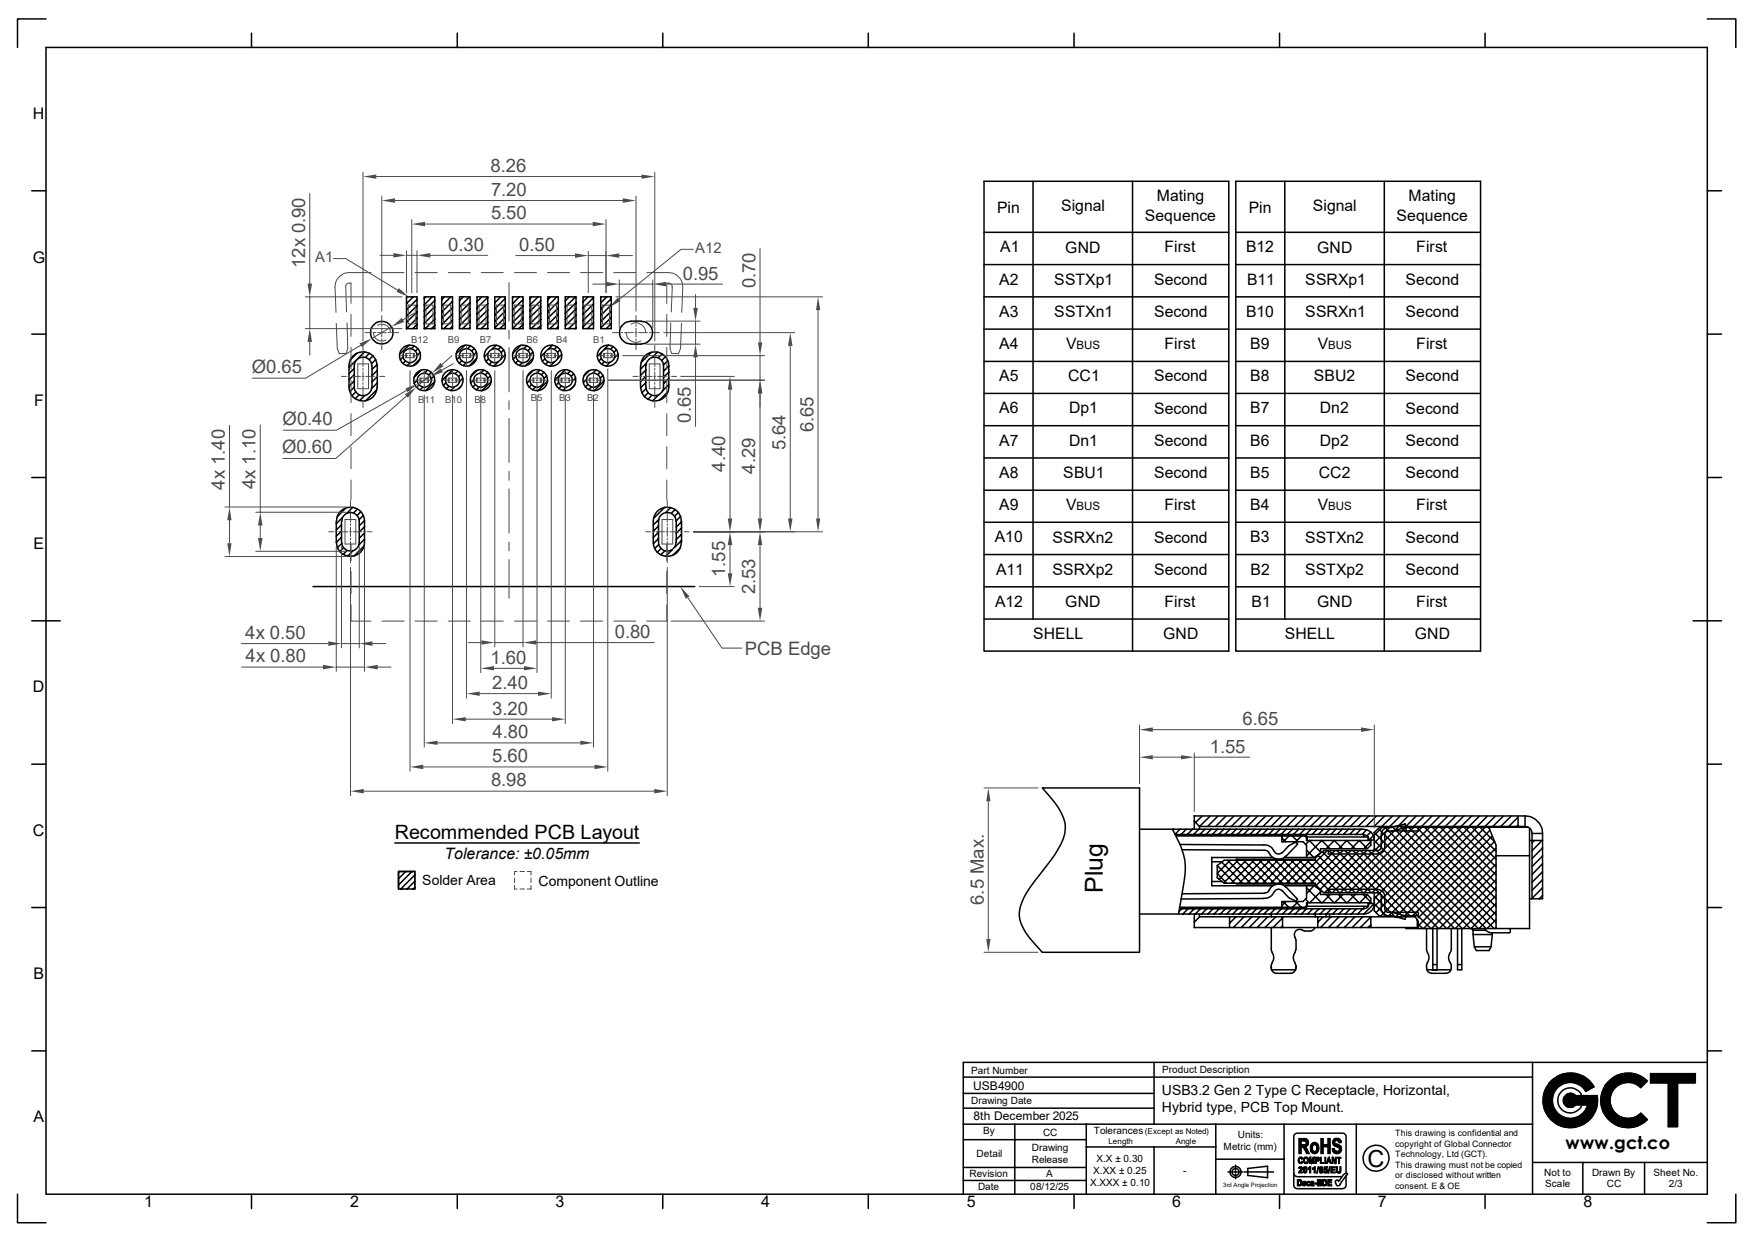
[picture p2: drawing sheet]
<svg xmlns="http://www.w3.org/2000/svg" width="297mm" height="210mm" viewBox="0 0 297 210" stroke-linecap="round" stroke-linejoin="round" font-family="sans-serif">
<defs><g id="words">
<text font-size="4.2" x="186.7" y="151.1" transform="rotate(-90 186.7 151.1)">Plug</text>
<text font-size="4" x="231.6" y="197.5">C</text>
<text font-size="3.3" x="66.8" y="141.9">Recommended PCB Layout</text>
<g font-size="3.1" fill="#4b4b4b">
<text x="83.1" y="29.1">8.26</text>
<text x="83.1" y="33.1">7.20</text>
<text x="83.1" y="37.1">5.50</text>
<text x="51.6" y="45.4" transform="rotate(-90 51.6 45.4)">12x 0.90</text>
<text x="75.9" y="42.4">0.30</text>
<text x="87.9" y="42.5">0.50</text>
<text x="115.6" y="47.3">0.95</text>
<text x="127.9" y="48.8" transform="rotate(-90 127.9 48.8)">0.70</text>
<text x="42.6" y="63.1">Ø0.65</text>
<text x="47.8" y="71.9">Ø0.40</text>
<text x="117" y="71.5" transform="rotate(-90 117 71.5)">0.65</text>
<text x="47.8" y="76.7">Ø0.60</text>
<text x="133" y="76.2" transform="rotate(-90 133 76.2)">5.64</text>
<text x="137.8" y="73.2" transform="rotate(-90 137.8 73.2)">6.65</text>
<text x="38.1" y="82.9" transform="rotate(-90 38.1 82.9)">4x 1.40</text>
<text x="43.3" y="82.8" transform="rotate(-90 43.3 82.8)">4x 1.10</text>
<text x="122.8" y="79.8" transform="rotate(-90 122.8 79.8)">4.40</text>
<text x="127.9" y="80.2" transform="rotate(-90 127.9 80.2)">4.29</text>
<text x="122.8" y="97.6" transform="rotate(-90 122.8 97.6)">1.55</text>
<text x="127.9" y="100.6" transform="rotate(-90 127.9 100.6)">2.53</text>
<text x="104.1" y="107.9">0.80</text>
<text x="41.5" y="108.1">4x 0.50</text>
<text x="41.6" y="112.1">4x 0.80</text>
<text x="83.1" y="112.3">1.60</text>
<text x="126.1" y="110.8">PCB Edge</text>
<text x="83.4" y="116.6">2.40</text>
<text x="83.4" y="120.9">3.20</text>
<text x="83.4" y="124.9">4.80</text>
<text x="210.4" y="122.7">6.65</text>
<text x="83.4" y="129">5.60</text>
<text x="204.8" y="127.4">1.55</text>
<text x="83.1" y="133.1">8.98</text>
<text x="166.6" y="153.1" transform="rotate(-90 166.6 153.1)">6.5 Max.</text>
</g>
<text font-size="3" x="265.1" y="194.5">www.gct.co</text>
<g font-size="2.7">
<text x="5.6" y="20.2">H</text>
<text x="168.8" y="36">Pin</text>
<text x="179.7" y="35.7">Signal</text>
<text x="195.9" y="34.1">Mating</text>
<text x="211.5" y="36">Pin</text>
<text x="222.3" y="35.7">Signal</text>
<text x="238.5" y="34.1">Mating</text>
<text x="193.8" y="37.3">Sequence</text>
<text x="236.5" y="37.3">Sequence</text>
<text x="5.5" y="44.4">G</text>
<text x="169.4" y="42.7">A1</text>
<text x="180.4" y="42.7">GND</text>
<text x="197.2" y="42.7">First</text>
<text x="211" y="42.7">B12</text>
<text x="223" y="42.7">GND</text>
<text x="239.8" y="42.7">First</text>
<text x="169.2" y="48.2">A2</text>
<text x="169.2" y="53.6">A3</text>
<text x="178.5" y="48.2">SSTXp1</text>
<text x="178.5" y="53.6">SSTXn1</text>
<text x="195.4" y="48.2">Second</text>
<text x="195.4" y="53.6">Second</text>
<text x="211" y="53.6">B10</text>
<text x="211.2" y="48.2">B11</text>
<text x="221" y="48.2">SSRXp1</text>
<text x="221" y="53.6">SSRXn1</text>
<text x="238" y="48.2">Second</text>
<text x="238" y="53.6">Second</text>
<text x="169.2" y="59">A4</text>
<text x="180.5" y="59">V</text>
<text x="197.2" y="59">First</text>
<text x="211.7" y="59">B9</text>
<text x="223.1" y="59">V</text>
<text x="239.8" y="59">First</text>
<text x="169.2" y="64.5">A5</text>
<text x="180.8" y="64.5">CC1</text>
<text x="195.4" y="64.5">Second</text>
<text x="211.7" y="64.5">B8</text>
<text x="222.5" y="64.5">SBU2</text>
<text x="238" y="64.5">Second</text>
<text x="5.8" y="68.7">F</text>
<text x="169.2" y="70">A6</text>
<text x="181" y="70">Dp1</text>
<text x="195.4" y="70">Second</text>
<text x="211.7" y="70">B7</text>
<text x="223.5" y="70">Dn2</text>
<text x="238" y="70">Second</text>
<text x="169.2" y="75.4">A7</text>
<text x="181" y="75.4">Dn1</text>
<text x="195.4" y="75.4">Second</text>
<text x="211.7" y="75.4">B6</text>
<text x="223.5" y="75.4">Dp2</text>
<text x="238" y="75.4">Second</text>
<text x="169.2" y="80.9">A8</text>
<text x="180" y="80.9">SBU1</text>
<text x="195.4" y="80.9">Second</text>
<text x="211.7" y="80.8">B5</text>
<text x="223.3" y="80.9">CC2</text>
<text x="238" y="80.9">Second</text>
<text x="169.2" y="86.3">A9</text>
<text x="180.5" y="86.3">V</text>
<text x="197.2" y="86.3">First</text>
<text x="211.7" y="86.3">B4</text>
<text x="223.1" y="86.3">V</text>
<text x="239.8" y="86.3">First</text>
<text x="5.7" y="92.9">E</text>
<text x="168.4" y="91.8">A10</text>
<text x="178.2" y="91.8">SSRXn2</text>
<text x="195.4" y="91.8">Second</text>
<text x="211.7" y="91.8">B3</text>
<text x="221" y="91.8">SSTXn2</text>
<text x="238" y="91.8">Second</text>
<text x="168.7" y="97.2">A11</text>
<text x="178.2" y="97.2">SSRXp2</text>
<text x="195.4" y="97.2">Second</text>
<text x="211.8" y="97.2">B2</text>
<text x="221" y="97.2">SSTXp2</text>
<text x="238" y="97.2">Second</text>
<text x="168.5" y="102.7">A12</text>
<text x="180.4" y="102.7">GND</text>
<text x="197.2" y="102.6">First</text>
<text x="211.9" y="102.7">B1</text>
<text x="223" y="102.7">GND</text>
<text x="239.8" y="102.6">First</text>
<text x="174.9" y="108.1">SHELL</text>
<text x="196.9" y="108.1">GND</text>
<text x="217.6" y="108.1">SHELL</text>
<text x="239.6" y="108.1">GND</text>
<text x="5.6" y="117.2">D</text>
<text x="5.6" y="141.4">C</text>
<text x="75.3" y="145.4">Tolerance: ±0.05mm</text>
<text x="5.7" y="165.7">B</text>
<text x="5.7" y="189.9">A</text>
<text x="24.4" y="204.3">1</text>
<text x="59.3" y="204.3">2</text>
<text x="94.1" y="204.2">3</text>
<text x="128.9" y="204.2">4</text>
<text x="163.7" y="204.2">5</text>
<text x="198.5" y="204.2">6</text>
<text x="233.3" y="204.2">7</text>
<text x="268.1" y="204.2">8</text>
</g>
<g font-size="2.5" fill="#4b4b4b">
<text x="53.4" y="44.3">A1</text>
<text x="117.7" y="42.8">A12</text>
</g>
<g font-size="2.4">
<text x="71.5" y="149.7">Solder Area</text>
<text x="91.2" y="149.8">Component Outline</text>
<text x="196.7" y="185.3">USB3.2 Gen 2 Type C Receptacle, Horizontal,</text>
<text x="196.7" y="188.2">Hybrid type, PCB Top Mount.</text>
</g>
<g font-size="2">
<text x="164.8" y="184.4">USB4900</text>
<text x="164.8" y="189.6">8th December 2025</text>
</g>
<g font-size="1.9">
<text x="182.3" y="59">BUS</text>
<text x="224.9" y="59">BUS</text>
<text x="182.3" y="86.3">BUS</text>
<text x="224.9" y="86.3">BUS</text>
</g>
<g font-size="1.7">
<text x="164.5" y="181.7">Part Number</text>
<text x="196.8" y="181.6">Product Description</text>
<text x="164.5" y="186.8">Drawing Date</text>
<text x="166.5" y="192">By</text>
<text x="185.2" y="192">Tolerances</text>
<text x="165.4" y="195.8">Detail</text>
<text x="174.7" y="194.8">Drawing</text>
<text x="174.7" y="196.8">Release</text>
<text x="176.6" y="192.2">CC</text>
<text x="185.7" y="196.7">X.X ± 0.30</text>
<text x="207.2" y="194.5">Metric (mm)</text>
<text x="209.6" y="192.6">Units:</text>
<text x="164.2" y="199.2">Revision</text>
<text x="165.6" y="201.4">Date</text>
<text x="174.5" y="201.4">08/12/25</text>
<text x="177.2" y="199.2">A</text>
<text x="184.6" y="200.7">X.XXX ± 0.10</text>
<text x="185.1" y="198.7">X.XX ± 0.25</text>
<text x="200.4" y="198.7">-</text>
<text x="261.5" y="199">Not to</text>
<text x="261.7" y="200.9">Scale</text>
<text x="269.6" y="199">Drawn By</text>
<text x="272.1" y="200.9">CC</text>
<text x="280" y="199">Sheet No.</text>
<text x="282.6" y="200.9">2/3</text>
</g>
<g font-size="1.6" fill="#4b4b4b">
<text x="69.6" y="58">B12</text>
<text x="75.8" y="58">B9</text>
<text x="81.2" y="58">B7</text>
<text x="89.2" y="58.1">B6</text>
<text x="94.1" y="58.1">B4</text>
<text x="100.4" y="58.1">B1</text>
<text x="70.8" y="68.1">B11</text>
<text x="75.4" y="68.1">B10</text>
<text x="80.3" y="68.2">B8</text>
<text x="89.9" y="67.9">B5</text>
<text x="94.7" y="67.9">B3</text>
<text x="99.4" y="67.9">B2</text>
</g>
<g font-size="1.5">
<text x="236.2" y="194">copyright of Global Connector</text>
<text x="236.3" y="192.2">This drawing is confidential and</text>
<text x="236.3" y="195.8">Technology, Ltd (GCT).</text>
<text x="236.3" y="197.6">This drawing must not be copied</text>
<text x="236.2" y="201.2">consent. E &amp; OE</text>
<text x="236.3" y="199.4">or disclosed without written</text>
</g>
<g font-size="1.4">
<text x="193.8" y="192">(Except as Noted)</text>
<text x="187.7" y="193.6">Length</text>
<text x="199.1" y="193.6">Angle</text>
</g>
<text font-size="1" x="207.1" y="200.9">3rd Angle Projection</text>
</g></defs>
<g fill="none" stroke="#000" stroke-width=".25">
<path d="M60.5 59.7l-1.2 1.2M61.8 59.5l-1.3 1.2M62.6 59.8l-.7 .6M68.8 50.2h1.8v5.4h-1.8zM68.9 50.2l-.1 .1M69.3 58.4l-1.7 1.6M70 50.2l-1.2 1.2M70.1 58.5l-.4 .5M70.6 50.7l-1.8 1.7M70.6 51.7l-1.8 1.8M70.6 52.8l-1.8 1.8M70.6 53.8l-1.8 1.8"/>
<path d="M70.6 54.9l-.7 .7M70.8 59l-.4 .4M71.2 59.6l-.6 .5M71.8 50.2h1.8v5.4h-1.8zM72.1 50.2l-.3 .3M73.2 50.2l-1.4 1.4M73.6 50.8l-1.8 1.8M73.6 51.9l-1.8 1.8M73.6 52.9l-1.8 1.8M73.6 54l-1.6 1.6M73.6 55.1l-.5 .5M74.8 50.2h1.8v5.4h-1.8z"/>
<path d="M75.3 50.2l-.5 .5M76.3 50.2l-1.5 1.6M76.6 51l-1.8 1.8M76.6 52.1l-1.8 1.8M76.6 53.1l-1.8 1.8M76.6 54.2l-1.4 1.4M76.6 55.2l-.4 .4M77.8 50.2h1.8v5.4h-1.8zM78.4 50.2l-.6 .7M78.7 58.4l-1.5 1.5M79.5 50.2l-1.7 1.7M79.6 51.2l-1.8 1.8"/>
<path d="M79.6 52.3l-1.8 1.7M79.6 53.3l-1.8 1.8M79.6 54.4l-1.3 1.2M79.6 55.4l-.2 .2M79.7 58.5l-.5 .5M80.3 59l-.4 .4M80.7 59.6l-.5 .5M80.8 50.2h1.8v5.4h-1.8zM81.6 50.2l-.8 .8M82.6 50.3l-1.8 1.8M82.6 51.4l-1.8 1.8M82.6 52.4l-1.8 1.8"/>
<path d="M82.6 53.5l-1.8 1.8M82.6 54.6l-1.1 1M82.7 59.8l-.7 .6M83.8 50.2h1.8v5.4h-1.8zM84 58.4l-.6 .6M84.8 50.2l-1 1.1M84.8 58.7l-.4 .4M85.3 59.2l-.4 .5M85.6 50.5l-1.8 1.8M85.6 51.5l-1.8 1.9M85.6 52.6l-1.8 1.8M85.6 53.7l-1.8 1.8"/>
<path d="M85.6 54.7l-.9 .9M86.8 50.2h1.8v5.4h-1.8zM86.9 50.2l-.1 .2M87.9 50.2l-1.1 1.2M88.2 58.4l-1.4 1.4M88.6 50.7l-1.8 1.8M88.6 51.8l-1.8 1.7M88.6 52.8l-1.8 1.8M88.6 53.8l-1.8 1.8M88.6 54.9l-.8 .7M89.2 58.5l-.5 .5M89.7 50.2h1.9v5.4h-1.9z"/>
<path d="M89.8 58.9l-.4 .4M90 50.2l-.3 .3M90.3 59.5l-.6 .6M91.1 50.2l-1.4 1.4M91.6 50.9l-1.9 1.7M91.6 51.9l-1.9 1.8M91.6 53l-1.9 1.8M91.6 54l-1.6 1.6M91.6 55.1l-.6 .5M92.2 59.7l-.6 .7M92.8 50.2h1.7v5.4h-1.7zM93.2 50.2l-.4 .5"/>
<path d="M93.6 58.4l-.8 .7M94.3 50.2l-1.5 1.6M94.3 58.7l-.4 .4M94.5 51l-1.7 1.9M94.5 52.1l-1.7 1.8M94.5 53.2l-1.7 1.7M94.5 54.2l-1.4 1.4M94.5 55.3l-.3 .3M94.8 59.2l-.4 .4M95.1 60l-.7 .6M95.7 50.2h1.8v5.4h-1.8zM96.4 50.2l-.7 .7"/>
<path d="M97.5 50.2l-1.8 1.8M97.5 51.2l-1.8 1.8M97.5 52.3l-1.8 1.8M97.5 53.3l-1.8 1.8M97.5 54.4l-1.2 1.2M97.5 55.4l-.1 .2M98.7 50.2h1.8v5.4h-1.8zM99.6 50.2l-.9 .9M100.5 50.4l-1.8 1.7M100.5 51.4l-1.8 1.8M100.5 52.5l-1.8 1.8M100.5 53.5l-1.8 1.8"/>
<path d="M100.5 54.6l-1 1M101.7 50.2h1.8v5.4h-1.8zM101.9 59.5l-.8 .8M102.7 50.2l-1 1.1M103 58.4l-.7 .7M103.5 50.5l-1.8 1.8M103.5 51.6l-1.8 1.8M103.5 52.6l-1.8 1.8M103.5 53.7l-1.8 1.8M103.5 54.8l-.8 .8M103.8 58.7l-.4 .4M104.4 59.2l-.4 .4"/>
<path d="M104.7 59.9l-.7 .7M110.3 59.6l-1.8 1.8M111.4 59.5l-.9 .9M112.1 59.9l-.6 .6M60 62.3l-.9 .9M60 63.4l-.9 .9M60 64.5l-.9 .8M60 65.5l-.8 .8M60.2 66.3l-.6 .7M60.3 60.9l-1.2 1.3M60.8 66.8l-.6 .7M61.7 67l-.8 .8"/>
<path d="M62.9 61.9a1.48 1.48 0 0 0-1.4-1.5 1.48 1.48 0 0 0-1.5 1.5v3.6a1.48 1.48 0 0 0 1.5 1.5 1.48 1.48 0 0 0 1.4-1.5M63 61.9v3.6M63.2 60.2l-.7 .7M63.6 60.8l-.7 .7M63.8 61.9a2.37 2.37 0 0 0-2.3-2.4 2.37 2.37 0 0 0-2.4 2.4v3.6a2.37 2.37 0 0 0 2.4 2.3 2.37 2.37 0 0 0 2.3-2.3M63.8 65.9l-1.9 1.9M63.9 61.9v3.6M63.9 62.7l-.9 .9M63.9 63.7l-.9 .9M63.9 64.8l-1 .9M63.9 61.7l-.9 .8M68.3 60.4l-.5 .5"/>
<path d="M68.7 61.1l-.5 .4M69.4 61.4l-.5 .5M70.6 64.4l-.5 .5M71 65.1l-.5 .5M71.2 60.7l-1.2 1.2M71.3 62.6l-1.2 1.3M71.6 65.5l-.5 .5M72.4 62.6l-.5 .5M73 63l-.4 .4M73.5 63.7l-.5 .4M73.6 64.6l-1.5 1.5M75.5 64.8l-.4 .5"/>
<path d="M76 65.4l-.4 .4M76.7 62.6l-1.9 1.8M76.9 65.5l-.6 .6M77.5 62.8l-.5 .4M77.8 60.4l-.5 .5M78 65.4l-.3 .4M78.1 63.3l-.5 .4M78.2 61l-.4 .5M78.4 64l-.6 .6M79 61.4l-.6 .5M80.2 64.3l-.5 .5M80.5 65.1l-.4 .4"/>
<path d="M80.7 60.6l-1.2 1.3M80.8 62.6l-1.1 1.2M81.1 65.5l-.5 .5M81.9 62.6l-.5 .5M82.6 63l-.4 .4M82.7 60.7l-.4 .5M83 63.6l-.5 .5M83.2 64.5l-1.6 1.7M83.3 61.2l-.5 .5M84.4 61.2l-.7 .8M85.6 60l-.8 .8M87.4 60.3l-.5 .5"/>
<path d="M87.7 61l-.4 .5M88.4 61.4l-.4 .4M89.7 64.3l-.5 .5M90 65.1l-.4 .4M90.3 60.6l-1.4 1.3M90.3 62.7l-1 1M90.6 65.5l-.4 .5M91.4 62.6l-.5 .5M92.1 63l-.4 .4M92.3 60.7l-.5 .5M92.6 63.6l-.5 .4M92.8 64.5l-1.7 1.7"/>
<path d="M92.8 61.2l-.4 .5M93.9 61.2l-.8 .8M94.6 64.7l-.5 .5M95 65.3l-.4 .5M95.7 62.6l-1.8 1.7M95.9 65.5l-.6 .6M96.6 62.8l-.5 .4M97.2 63.2l-.5 .5M97.3 65.1l-.8 .8M97.5 64l-.6 .5M99.3 64.2l-.5 .6M99.6 65.1l-.5 .4"/>
<path d="M99.8 62.7l-.9 .9M100.2 65.5l-.5 .4M100.9 62.6l-.5 .5M101.6 63l-.4 .4M101.8 60.6l-.4 .5M102.1 63.5l-.5 .5M102.3 61.2l-.4 .5M102.3 64.4l-1.7 1.8M103.3 61.3l-.6 .7M108.5 61.9v3.6M108.5 61.9a2.37 2.37 0 0 1 2.4-2.4 2.37 2.37 0 0 1 2.3 2.4M109.3 62.6l-.8 .9"/>
<path d="M109.3 63.7l-.8 .9M109.3 64.8l-.8 .8M109.3 61.9v3.6M109.4 61.9a1.48 1.48 0 0 1 1.5-1.5 1.48 1.48 0 0 1 1.5 1.5v3.6a1.48 1.48 0 0 1-1.5 1.5 1.48 1.48 0 0 1-1.5-1.5M109.4 61.5l-.9 1M109.4 65.8l-.7 .7M109.7 66.5l-.6 .6M110.4 66.9l-.7 .7M111.5 66.8l-1 1M112.7 60.4l-.6 .6M113.1 61l-.7 .7M113.1 66.3l-1.4 1.4"/>
<path d="M113.2 61.9v3.6a2.37 2.37 0 0 1-2.3 2.3 2.37 2.37 0 0 1-2.4-2.3M113.2 61.9l-.8 .9M113.2 63l-.8 .9M113.2 64l-.8 .9M113.2 65.1l-1 1.1M53 99.3h64.6M56.9 88.2v3.6M57 88.2a2.37 2.37 0 0 1 2.4-2.4 2.37 2.37 0 0 1 2.3 2.4v3.6a2.37 2.37 0 0 1-2.3 2.3 2.37 2.37 0 0 1-2.4-2.3M57.8 88.2v3.6M57.8 88.8l-.9 .9M57.8 89.9l-.9 .8M57.8 90.9l-.9 .9"/>
<path d="M57.9 88.2a1.48 1.48 0 0 1 1.5-1.5 1.48 1.48 0 0 1 1.4 1.5v3.6a1.48 1.48 0 0 1-1.4 1.4 1.48 1.48 0 0 1-1.5-1.4M57.9 92l-.8 .7M58 87.6l-1.1 1M58.2 92.7l-.7 .6M58.6 85.9l-1.5 1.6M58.8 93.2l-.7 .6M59.7 85.8l-.9 1M59.8 93.2l-1 .9M60.5 86.1l-.6 .7M61.1 86.6l-.6 .6M61.5 87.2l-.7 .8M61.6 92.4l-1.7 1.7"/>
<path d="M61.7 88.1l-.9 .9M61.7 89.1l-.9 .9M61.7 90.2l-.9 .9M61.7 91.3l-1 .9M111.5 89l-.9 .9M111.5 90.1l-.9 .9M111.5 91.1l-.9 .9M111.5 87.9l-.9 .9M111.5 92.1l-.6 .7M111.9 92.8l-.6 .7M112.6 85.8l-1.9 1.9M112.6 93.2l-.7 .7"/>
<path d="M113.6 85.9l-.9 .8M113.8 93l-1.1 1.1M114.3 86.2l-.6 .7M114.5 88.2a1.48 1.48 0 0 0-1.5-1.5 1.48 1.48 0 0 0-1.5 1.5v3.6a1.48 1.48 0 0 0 1.5 1.4 1.48 1.48 0 0 0 1.5-1.4M114.5 88.2v3.6M114.9 86.7l-.7 .7M115.2 92.7l-1.3 1.3M115.3 87.4l-.8 .7M115.4 88.2a2.37 2.37 0 0 0-2.4-2.4 2.37 2.37 0 0 0-2.4 2.4v3.6a2.37 2.37 0 0 0 2.4 2.3 2.37 2.37 0 0 0 2.4-2.3M115.4 88.3l-.9 .9M115.4 89.4l-.9 .8M115.4 90.4l-.9 .9"/>
<path d="M115.4 91.5l-1.1 1.1M115.4 88.2v3.6"/>
<circle cx="64.6" cy="56.3" r="1.91"/>
<circle cx="69.4" cy="60.2" r="1.78"/>
<circle cx="69.4" cy="60.2" r="1.18"/>
<circle cx="71.8" cy="64.3" r="1.78"/>
<circle cx="71.8" cy="64.3" r="1.18"/>
<circle cx="76.6" cy="64.3" r="1.78"/>
<circle cx="76.6" cy="64.3" r="1.18"/>
<circle cx="79" cy="60.2" r="1.78"/>
<circle cx="79" cy="60.2" r="1.18"/>
<circle cx="81.4" cy="64.3" r="1.78"/>
<circle cx="81.4" cy="64.3" r="1.18"/>
<circle cx="83.8" cy="60.2" r="1.78"/>
<circle cx="83.8" cy="60.2" r="1.18"/>
<circle cx="88.6" cy="60.2" r="1.78"/>
<circle cx="88.6" cy="60.2" r="1.18"/>
<circle cx="90.9" cy="64.3" r="1.78"/>
<circle cx="90.9" cy="64.3" r="1.18"/>
<circle cx="93.3" cy="60.2" r="1.78"/>
<circle cx="93.4" cy="60.2" r="1.18"/>
<circle cx="95.7" cy="64.3" r="1.78"/>
<circle cx="95.7" cy="64.3" r="1.18"/>
<circle cx="100.5" cy="64.3" r="1.78"/>
<circle cx="100.5" cy="64.3" r="1.18"/>
<circle cx="102.9" cy="60.2" r="1.78"/>
<circle cx="102.9" cy="60.2" r="1.18"/>
</g>
<g fill="none" stroke="#4b4b4b" stroke-width=".17">
<path d="M61.5 58.4v1.3M61.5 60v.3M61.8 56.3h1.2M63.3 56.3h.3M63.9 56.3h1.5M64.6 53.4v1.2M64.6 54.9v.3M64.6 55.5v1.5M64.6 57.3v.3M64.6 57.9v1.3M65.7 56.3h.3M66.3 56.3h1.2"/>
<path d="M69.4 58.7v1M79 58.7v1M83.8 58.7v1M86.2 47.8v6.5M86.2 55.9v1.4M86.2 58.8v7.5M88.6 58.7v1M93.3 58.7v1M102.9 58.7v1M103.7 56.3h1.2M105.2 56.3h.3M105.7 56.3h1.5"/>
<path d="M107.5 56.3h.3M107.7 53.4v1.2M107.7 54.9v.3M107.7 55.5v1.5M107.7 57.3v.3M107.7 57.9v1.3M108.1 56.3h1.5M109.9 56.3h.3M110.5 56.3h1.2M110.9 58.4v1.3M110.9 60v.3M44.1 71.9v14.8"/>
<path d="M57.8 63.7h.8M58.9 63.7h.3M59.6 63.7h1.4M61.3 63.7h.3M61.5 60.6v1.4M61.5 62.3v.3M61.5 62.9v1.6M61.5 64.8v.3M61.5 65.3v1.5M61.5 67.1v.3M61.5 67.7v1.2M61.9 63.7h1.5"/>
<path d="M63.7 63.7h.3M64.3 63.7h.9M67.9 60.2h1.1M69.3 60.2h.3M69.4 60v.3M69.4 60.6v1.1M69.9 60.2h1.1M70.3 64.3h1.1M71.7 64.3h.3M71.8 62.8v1.1M71.8 64.2v.3M71.8 64.8v1.1"/>
<path d="M72.3 64.3h1.1M75.1 64.3h1.1M76.5 64.3h.3M76.6 62.8v1.1M76.6 64.2v.3M76.6 64.8v1.1M77 64.3h1.1M77.5 60.2h1.1M78.9 60.2h.3M79 60v.3M79 60.6v1.1M79.5 60.2h1"/>
<path d="M79.8 64.3h1.1M81.2 64.3h.3M81.4 62.8v1.1M81.4 64.2v.3M81.4 64.8v1.1M81.8 64.3h1.1M82.3 60.2h1M83.7 60.2h.2M83.8 60v.3M83.8 60.6v1.1M84.2 60.2h1.1M86.2 67.8v1.5"/>
<path d="M86.2 70.8v7.5M86.2 79.7v1.6M87 60.2h1.1M88.4 60.2h.3M88.6 60v.3M88.6 60.6v1.1M89 60.2h1.1M89.4 64.3h1.1M90.8 64.3h.3M90.9 62.8v1.1M90.9 64.2v.3M90.9 64.8v1.1"/>
<path d="M91.4 64.3h1.1M91.8 60.2h1.1M93.2 60.2h.3M93.3 60v.3M93.3 60.6v1.1M93.8 60.2h1.1M94.2 64.3h1.1M95.6 64.3h.3M95.7 62.8v1.1M95.7 64.2v.3M95.7 64.8v1.1M96.2 64.3h1.1"/>
<path d="M99 64.3h1.1M100.4 64.3h.3M100.5 62.8v1.1M100.5 64.2v.3M100.5 64.8v1.1M101 64.3h1M101.4 60.2h1M102.7 60.2h.3M102.9 60v.3M102.9 60.6v1.1M103.3 60.2h1.1M107.2 63.7h.8"/>
<path d="M108.3 63.7h.3M108.9 63.7h1.5M110.7 63.7h.3M110.9 60.6v1.4M110.9 62.3v.3M110.9 62.9v1.6M110.9 64.8v.3M110.9 65.3v1.5M110.9 67.1v.3M110.9 67.7v1.2M111.3 63.7h1.5M113.1 63.7h.3"/>
<path d="M113.7 63.7h.9M43.3 93.3h15.3M43.3 86.7h15.3M44.1 88.9v2.1M55.7 90h.8M56.8 90h.3M57.4 90h1.5M59.2 90h.3M59.4 84.7v1.3M59.4 86.3v.3M59.4 86.9v1.4M59.4 88.6v.3"/>
<path d="M59.4 89.2v1.5M59.4 91v.3M59.4 91.6v1.5M59.4 93.4v.3M59.4 94v1.2M59.8 90h1.5M61.6 90h.3M62.2 90h.8M86.2 82.7v7.5M86.2 91.7v1.5M86.2 94.7v6.5M109.3 90h.9"/>
<path d="M110.4 90h.4M111.1 90h1.5M112.9 90h.3M113 84.7v1.3M113 86.3v.3M113 86.9v1.4M113 88.6v.3M113 89.2v1.5M113 91v.3M113 91.6v1.5M113 93.4v.3M113 94v1.2"/>
<path d="M113.5 90h1.4M115.2 90h.3M115.9 90h.8"/>
</g>
<g fill="#4b4b4b">
<path d="M43.7 91h.7l-.3 2.3z"/>
<path d="M44.1 86.7l.3 2.2h-.7z"/>
</g>
<path d="M117.4 90h6.9M118.4 99.3h5.9M123.6 92.2v4.8" fill="none" stroke="#4b4b4b" stroke-width=".17"/>
<g fill="#4b4b4b">
<path d="M123.2 97h.8l-.4 2.3z"/>
<path d="M123.6 90l.4 2.2h-.8z"/>
</g>
<path d="M106.8 54.4a1.9 1.9 0 0 0-1.9 1.9 1.9 1.9 0 0 0 1.9 1.9M106.8 54.3h1.8M106.8 58.2h1.8M108.6 54.4a1.9 1.9 0 0 1 1.9 1.9 1.9 1.9 0 0 1-1.9 1.9" fill="none" stroke="#000" stroke-width=".25"/>
<path d="M61 58.4l-9.2 5.6h-9M66.3 55.3l-3.3 2M70.1 53l-1.9 1.1" fill="none" stroke="#4b4b4b" stroke-width=".17"/>
<g fill="#4b4b4b">
<path d="M66.3 55.3l1.7-1.5 .5 .7z"/>
<path d="M60.9 58.1l2.1-.8-1.7 1.4z"/>
</g>
<path d="M109.3 54.3h9.2M109.3 58.2h9.2M117.8 49.9v2.2M117.8 54.3v3.9M117.8 60.5v11.7" fill="none" stroke="#4b4b4b" stroke-width=".17"/>
<g fill="#4b4b4b">
<path d="M117.4 52.1h.8l-.4 2.2z"/>
<path d="M117.8 58.2l.4 2.3h-.8z"/>
</g>
<path d="M100.4 48.1h2.2M104.9 47.4v8.1M104.9 48.1h5.6M110.5 47.4v8.1M112.8 48.1h9.5" fill="none" stroke="#4b4b4b" stroke-width=".17"/>
<g fill="#4b4b4b">
<path d="M102.6 47.7l2.3 .4-2.3 .4z"/>
<path d="M110.5 48.1l2.3-.4v.8z"/>
</g>
<g fill="none" stroke="#000" stroke-width=".25">
<path d="M166.6 30.7h41.5v79.5h-41.5zM166.6 39.3h41.5M174.9 30.7v74.1M191.8 30.7v79.5M209.3 30.7h41.4v79.5h-41.4zM209.3 39.3h41.4M217.6 30.7v74.1M234.4 30.7v79.5M166.6 44.8h41.5M166.6 50.2h41.5M166.6 55.7h41.5M209.3 44.8h41.4"/>
<path d="M209.3 50.2h41.4M209.3 55.7h41.4M166.6 61.2h41.5M166.6 66.6h41.5M166.6 72h41.5M166.6 77.5h41.5M209.3 61.2h41.4M209.3 66.6h41.4M209.3 72h41.4M209.3 77.5h41.4M166.6 83h41.5M166.6 88.4h41.5"/>
<path d="M166.6 93.8h41.5M166.6 99.3h41.5M209.3 83h41.4M209.3 88.4h41.4M209.3 93.8h41.4M209.3 99.3h41.4M166.6 104.8h41.5M209.3 104.8h41.4M202.2 138v2.3M202.2 139l.9 .9M202.2 138.1h56M203.1 139.9v.4"/>
<path d="M203.1 139.9h55.1M203.6 138.1l-1.2 1.1M204.9 138.1l-1.8 1.8M206.2 138.1l-1.7 1.8M207.6 138.1l-1.8 1.8M209 138.1l-1.9 1.8M210.3 138.1l-1.8 1.8M211.6 138.1l-1.8 1.8M213 138.1l-1.8 1.8M214.3 138.1l-1.8 1.8M215.6 138.1l-1.7 1.8M217 138.1l-1.8 1.8"/>
<path d="M218.4 138.1l-1.9 1.8M219.7 138.1l-1.8 1.8M221 138.1l-1.8 1.8M222.4 138.1l-1.8 1.8M223.7 138.1l-1.8 1.8M225 138.1l-1.7 1.8M226.4 138.1l-1.8 1.8M227.8 138.1l-1.9 1.8M229.1 138.1l-1.8 1.8M230.4 138.1l-1.8 1.8M231.8 138.1l-1.8 1.8M233.1 138.1l-1.8 1.8"/>
<path d="M234.1 140l-1.4 1.3M234.4 138.1l-1.7 1.8M234.5 140l17.1 17.1M235.4 140l-2.7 2.6M235.8 138.1l-1.8 1.8M235.8 140l17.2 17.1M235.9 140h-2.3l-.9 .9M236.7 140l-11.1 11.1M237.1 138.1l-1.8 1.8M237.2 140l16.1 16.1M238.5 138.1l-1.8 1.8M238.5 140l14.8 14.8"/>
<path d="M239.4 140l-11.1 11.1M239.8 138.1l-1.8 1.8M239.9 140l13.4 13.4M240.2 140v.6h-5.3l-.4 .4v2.3a1.16 1.16 0 0 1-1.2 1.2h-8.4v-.6M240.7 140l-11 11.1M241.2 138.1l-1.8 1.8M241.2 140l12.1 12.1M242.1 140l-11.1 11.1M242.5 138.1l-1.8 1.8M242.5 140l10.8 10.7M243.5 140l-11.2 11.1M243.8 138.1l-1.7 1.8"/>
<path d="M243.9 140l9.4 9.4M244.8 140l-12.1 12M245.2 138.1l-1.8 1.8M245.2 140l8.1 8.1M246.1 140l-13.4 13.4M246.5 138.1l-1.8 1.8M246.6 140l6.7 6.7M247.5 140l-14.5 14.4M247.9 138.1l-1.8 1.8M247.9 140l5.4 5.4M248.8 140l-15 15.1M249.2 138.1l-1.8 1.8"/>
<path d="M249.3 140l4 4M250.1 140l-15 15.1M250.5 138.1l-1.7 1.8M250.6 140l2.5 2.5M251.5 140l-15.1 15.1M251.9 138.1l-1.8 1.8M251.9 140l.3 .2M252.1 140l1.2 3v14.1M253.2 138.1l-1.7 1.8M254.6 138.1l-1.8 1.8M255.9 138.1l-1.8 1.8M257 138.3l-1.5 1.6"/>
<path d="M257 139.6l-.2 .3M257 138.1v1.8M257 139.9v.1M258.2 138.1a3 3 0 0 1 3 2.9M258.2 139.9a1.16 1.16 0 0 1 1.2 1.1M258.2 138.1v1.8M258.7 140h-20.6l-11.2 11.1M202.2 154.7v2.3h37.8v-1.4M203.1 154.7v.4M203.1 155.1l-.9 1M203.1 155.1h36.5M205.2 149.2h1.7"/>
<path d="M205.2 145.8h1.7M206.1 146.5v2l1.2 1h15.4v.5l1.5 1.1h9.1M206.1 147.8l1.6 1.7M206.1 146.5l3 3M206.9 145.9l3.5 3.6M207.9 145.6l3.9 3.9M208.2 155.1v1.9M208.3 145.6l-2.2 2.2M209.2 145.6l3.9 3.9M209.3 149.5l.1 .1h13.3M209.3 155.1l-1.1 1.1M209.7 145.6l-3.3 3.2"/>
<path d="M210.6 145.6l3.9 3.9M210.7 155.1l-1.9 1.9M211 145.6l-3.8 3.8M211.9 145.6l3.9 3.9M212 155.1l-1.8 1.9M212.2 149.5l.2 .1M212.3 145.6l-3.8 3.9M212.4 145.4l-.2 .2M213.2 145.6l3.9 3.9M213.3 155.1l-1.8 1.9M213.7 145.6l-3.9 3.9M214.6 145.6l3.9 3.9"/>
<path d="M214.7 155.1l-1.8 1.9M215.1 145.6l-3.9 3.9M215.3 157v3.8l.1 .3M215.3 154.7v.4M215.9 145.6l3.9 3.9M216 155.1l-1.8 1.9M216.4 145.6l-3.9 3.9M217.2 155.3l-1.6 1.7M217.2 156.7l-.3 .3M217.2 155.1v1.9M217.3 145.6l3.8 3.9M217.7 145.6l-3.9 3.9"/>
<path d="M218.6 145.6l3.9 3.9M219.1 145.6l-3.9 3.9M219.3 158.6l.1 .5M219.5 159.1v1.5M220 145.6l5.5 5.5M220.4 145.6l-3.9 3.9M220.6 157.4a.92 .92 0 0 0-1.2 .1 .92 .92 0 0 0-.1 1.1M221.3 145.6l5.5 5.5M221.7 145.6l-3.9 3.9M222.6 145.6l5.6 5.5M222.7 157l-.4 .4a1.48 1.48 0 0 1-1.3 .1l-.5-.1M222.7 145.4h-13.3l-.1 .2"/>
<path d="M222.7 154.7v.4M222.7 149.7l1.2 1.2M223.1 155.1v1.9M223.1 144.7l6.4 6.4M223.9 144.1l6.9 7M224.1 155.1l-1 1M224.5 154.7v.4M224.7 143.9l-5.5 5.6M225 143.9l7.2 7.2M225.1 154.7v.4M225.4 155.1l-1.8 1.9M226.1 143.9l-5.5 5.6"/>
<path d="M226.4 143.9l11.1 11.2M226.7 155.1l-1.7 1.9M227.4 143.9l-5.5 5.6M227.7 143.9l11.1 11.2M228.1 155.1l-1.8 1.9M228.8 143.9l-6.1 6.1M229.1 143.9l13.2 13.2M229.4 155.1l-1.8 1.9M230.1 143.9l-6.6 6.7M230.4 143.9l13.2 13.2M230.8 155.1l-1.8 1.9M231.4 143.9l-7.1 7.2"/>
<path d="M231.7 143.9l13.2 13.2M232.1 155.2l-1.8 1.8M232.1 156.5l-.5 .5M232.1 155.1v1.9M232.7 151.1v3l.9 1h2.3M232.7 140.9v3M232.7 152.9l2.1 2.2M232.7 151.6l3.4 3.5M232.7 143.5l13.6 13.6M232.7 142.2l14.9 14.9M232.7 140.9l16.3 16.2M233.3 150.5a1.16 1.16 0 0 1 1.2 1.2v2.3l.4 .4h5.3v.6h-2.1v-.6"/>
<path d="M233.3 151.1l.4 .2 .2 .2v2.3a1.29 1.29 0 0 0 1.7 1.2l2.3 .6 .2-.6-2.4-.6M233.3 150.5h-8.4v.6M233.4 140.2l16.9 16.9M238.1 140l-.2-.6-2.3 .6a1.35 1.35 0 0 0-1.7 1.2v2.3l-.4 .4h-9.3l-1.5 1.1v.6h-15.4l-1.2 .9M238.1 155.1h1.5M238.1 140v.6M238.1 140l-2.4 .6M238.1 140h2.1M239.3 157v.1M239.5 155l.7 .9v1.2M240.2 156.4l.7 .7M241.6 157.1v3.7l.1 .3"/>
<path d="M242.6 157.1v7M243.3 157.1v7M245.7 157.1v3.7l-.1 .3M246.8 157.1v7h.7v-7M249.1 157.1l.3 .3M249.4 158.1l.2 2.1 .4 .7h2.1l.4-.7 .2-2.1M249.4 157.4h2.2M249.4 157.4v.7M249.4 158.1h3.3M251.4 157.1l.3 .4 .4 .3h.5h3l.1-.1v-.4l-.1-.2M252.3 140.5l-14.5 14.6M252.7 157.8v.3"/>
<path d="M252.7 141.5l-13.6 13.6M253.1 142.4l-12.9 12.9M253.3 144.8h5.7M253.3 143.5l-13.1 13.2M253.3 144.8l-12.3 12.3M253.3 146.2l-10.9 10.9M253.3 147.5l-9.6 9.6M253.3 148.9l-8.2 8.2M253.3 150.2l-6.9 6.9M253.3 151.5l-5.5 5.6M253.3 152.9l-4.2 4.2M253.3 154.2l-2.9 2.9"/>
<path d="M253.3 155.6l-1.5 1.5M253.3 156.9l-.2 .2M259 140.2v16.9h-20.9v-.1M259 152.1h.3M259 142.2h2.2M259.4 141v11.1h1.8v-11.1M259.4 141h1.8M259.8 142.2l-.4 .4M261.1 142.2l-1.7 1.8M261.2 143.5l-1.8 1.8M261.2 144.8l-1.8 1.8M261.2 146.2l-1.8 1.8"/>
<path d="M261.2 147.5l-1.8 1.8M261.2 148.9l-1.8 1.7M261.2 150.2l-1.8 1.8M261.2 151.5l-.6 .6M215.3 164.1l.3 .4 .4 .2h2.7l.3-.2 .4-.4M215.3 164.1h4.1M215.4 161.2a1.36 1.36 0 0 1 0 1.7M215.4 162.9l-.1 .4v.8M219.2 162.9l.2 .5M219.3 161.2a1.36 1.36 0 0 0 0 1.7M219.4 160.6l-.2 .5M219.4 163.8v.3"/>
<path d="M219.5 163.4v.4M241.6 164.1h4.1M241.7 161.2a1.36 1.36 0 0 1 0 1.7M241.7 162.9a1.16 1.16 0 0 0 .7 1.8h2.5a1.13 1.13 0 0 0 .7-1.8M242.6 163.2h.7M245.6 161.2a1.36 1.36 0 0 0 0 1.7M246.8 163.2h.7M249.6 160.2h2.9"/>
</g>
<path d="M104.6 50.4l.5 .5-2 1.2z" fill="#4b4b4b"/>
<path d="M117.4 42.2h-2.1l-10.4 8.5" fill="none" stroke="#4b4b4b" stroke-width=".17"/>
<path d="M67.5 48.8l1.7 1.4-2.1-.8z" fill="#4b4b4b"/>
<path d="M69.7 37.2v12.3M72 37.9h28.4M102.6 37.2v12.3M56.5 43.8h2l8.8 5.3" fill="none" stroke="#4b4b4b" stroke-width=".17"/>
<g fill="#4b4b4b">
<path d="M100.4 37.5l2.2 .4-2.2 .4z"/>
<path d="M69.7 37.9l2.3-.4v.8z"/>
</g>
<path d="M87.3 43.2h10.1M99.6 42.5v7M99.6 43.2h3M102.6 42.5v7M104.9 43.2h2.2" fill="none" stroke="#4b4b4b" stroke-width=".17"/>
<g fill="#4b4b4b">
<path d="M102.6 43.2l2.3-.3v.7z"/>
<path d="M97.4 42.9l2.2 .3-2.2 .4z"/>
</g>
<path d="M64.3 43.2h2.3M68.8 42.4v7.1M68.8 43.2h1.8M70.6 42.4v7.1M72.9 43.2h9.7" fill="none" stroke="#4b4b4b" stroke-width=".17"/>
<g fill="#4b4b4b">
<path d="M66.6 42.8l2.2 .4-2.2 .4z"/>
<path d="M70.6 43.2l2.3-.4v.8z"/>
</g>
<path d="M64.6 33.2v19.4M66.9 33.9h38.6M107.7 33.2v19.4" fill="none" stroke="#4b4b4b" stroke-width=".17"/>
<g fill="#4b4b4b">
<path d="M64.6 33.9l2.3-.3v.7z"/>
<path d="M105.5 33.6l2.2 .3-2.2 .4z"/>
</g>
<path d="M57.8 92.5v17.1M60.8 92.5v17.1M40.9 108.9h14.7M57.8 108.9h3M63.1 108.9h2.2" fill="none" stroke="#4b4b4b" stroke-width=".17"/>
<g fill="#4b4b4b">
<path d="M60.8 108.9l2.3-.4v.8z"/>
<path d="M55.6 108.5l2.2 .4-2.2 .4z"/>
</g>
<path d="M56.9 92.5v21.1M61.7 92.5v21.1M40.9 112.9h13.8M56.9 112.9h4.8M64 112.9h2.2" fill="none" stroke="#4b4b4b" stroke-width=".17"/>
<g fill="#4b4b4b">
<path d="M61.7 112.9l2.3-.4v.8z"/>
<path d="M54.7 112.5l2.2 .4-2.2 .4z"/>
</g>
<path d="M38.9 72v13.8M38.1 94.2h20.5M38.1 85.8h20.5M38.9 88v3.9" fill="none" stroke="#4b4b4b" stroke-width=".17"/>
<g fill="#4b4b4b">
<path d="M38.5 91.9h.7l-.3 2.3z"/>
<path d="M38.9 85.8l.3 2.2h-.7z"/>
</g>
<path d="M115.3 63.7h9M123.6 65.9v21.8M117.4 90h6.9" fill="none" stroke="#4b4b4b" stroke-width=".17"/>
<g fill="#4b4b4b">
<path d="M123.2 87.7h.8l-.4 2.3z"/>
<path d="M123.6 63.7l.4 2.2h-.8z"/>
</g>
<path d="M68.8 66.1l-11.8 6.7h-9M72.9 63.7l-2.1 1.2M76.8 61.5l-2 1.1" fill="none" stroke="#4b4b4b" stroke-width=".17"/>
<g fill="#4b4b4b">
<path d="M72.9 63.7l1.7-1.4 .4 .7z"/>
<path d="M68.7 65.7l2.1-.8-1.8 1.5z"/>
</g>
<path d="M68.8 67l-11.9 10.6h-9M73.2 63.1l-2.7 2.4M76.5 60.2l-1.7 1.5" fill="none" stroke="#4b4b4b" stroke-width=".17"/>
<g fill="#4b4b4b">
<path d="M74.6 61.4l.5 .6-1.9 1.1z"/>
<path d="M68.5 66.7l2-1.2-1.5 1.8z"/>
</g>
<path d="M103 64.3h26.5M128.7 66.6v21.1M117.4 90h12.1" fill="none" stroke="#4b4b4b" stroke-width=".17"/>
<g fill="#4b4b4b">
<path d="M128.3 87.7h.8l-.4 2.3z"/>
<path d="M128.7 64.3l.4 2.3h-.8z"/>
</g>
<path d="M128.7 42.1v15.8M103 64.3h26.5M105.5 60.2h24M128.7 60.2v4.1M128.7 66.6v2.2" fill="none" stroke="#4b4b4b" stroke-width=".17"/>
<g fill="#4b4b4b">
<path d="M128.7 64.3l.4 2.3h-.7z"/>
<path d="M128.4 57.9h.7l-.4 2.3z"/>
</g>
<path d="M112.4 56.3h22.2M133.8 58.5v29.2M117.4 90h17.2" fill="none" stroke="#4b4b4b" stroke-width=".17"/>
<g fill="#4b4b4b">
<path d="M133.8 56.3l.4 2.2h-.8z"/>
<path d="M133.4 87.7h.8l-.4 2.3z"/>
</g>
<path d="M104.3 50.2h35M138.5 52.5v35.2M117.4 90h21.9" fill="none" stroke="#4b4b4b" stroke-width=".17"/>
<g fill="#4b4b4b">
<path d="M138.2 87.7h.7l-.4 2.3z"/>
<path d="M138.5 50.2l.4 2.3h-.7z"/>
</g>
<path d="M52.5 32.8v15.2M51.7 55.6h16.4M51.7 50.2h16.4M52.5 50.2v5.4M52.5 57.9v2.2" fill="none" stroke="#4b4b4b" stroke-width=".17"/>
<g fill="#4b4b4b">
<path d="M52.5 55.6l.3 2.3h-.7z"/>
<path d="M52.1 48h.7l-.3 2.2z"/>
</g>
<path d="M61.5 29.2v28.5M63.7 29.9h44.9M110.9 29.2v28.5" fill="none" stroke="#4b4b4b" stroke-width=".17"/>
<g fill="#4b4b4b">
<path d="M61.5 29.9l2.2-.4v.8z"/>
<path d="M108.6 29.5l2.3 .4-2.3 .4z"/>
</g>
<path d="M83.8 62.7v46.8M88.6 62.7v46.8M79.3 108.7h2.2M83.8 108.7h4.8M90.8 108.7h20" fill="none" stroke="#4b4b4b" stroke-width=".17"/>
<g fill="#4b4b4b">
<path d="M81.5 108.4l2.3 .3-2.3 .4z"/>
<path d="M88.6 108.7l2.2-.3v.7z"/>
</g>
<path d="M81.4 66.9v46.9M90.9 66.9v46.9M83.7 113.1h5" fill="none" stroke="#4b4b4b" stroke-width=".17"/>
<g fill="#4b4b4b">
<path d="M81.4 113.1l2.3-.4v.7z"/>
<path d="M88.7 112.7l2.2 .4-2.2 .3z"/>
</g>
<path d="M79 62.7v55.4M93.3 62.7v55.4M81.2 117.4h9.9" fill="none" stroke="#4b4b4b" stroke-width=".17"/>
<g fill="#4b4b4b">
<path d="M79 117.4l2.2-.4v.8z"/>
<path d="M91.1 117l2.2 .4-2.2 .4z"/>
</g>
<path d="M76.6 66.9v55.6M95.7 66.9v55.6M78.9 121.7h14.6" fill="none" stroke="#4b4b4b" stroke-width=".17"/>
<g fill="#4b4b4b">
<path d="M76.6 121.7l2.3-.3v.7z"/>
<path d="M93.5 121.4l2.2 .3-2.2 .4z"/>
</g>
<path d="M71.8 66.9v59.5M100.5 66.9v59.5M74.1 125.7h24.2" fill="none" stroke="#4b4b4b" stroke-width=".17"/>
<g fill="#4b4b4b">
<path d="M71.8 125.7l2.3-.4v.8z"/>
<path d="M98.3 125.3l2.2 .4-2.2 .4z"/>
</g>
<path d="M69.4 62.7v67.8M102.9 62.4v68.1M71.7 129.8h29" fill="none" stroke="#4b4b4b" stroke-width=".17"/>
<g fill="#4b4b4b">
<path d="M69.4 129.8l2.3-.4v.8z"/>
<path d="M100.7 129.4l2.2 .4-2.2 .4z"/>
</g>
<path d="M59.4 96v38.6M113 96v38.6M61.6 133.9h49.2" fill="none" stroke="#4b4b4b" stroke-width=".17"/>
<g fill="#4b4b4b">
<path d="M59.4 133.9l2.2-.4v.8z"/>
<path d="M110.8 133.5l2.2 .4-2.2 .4z"/>
<path d="M115.2 99.3l1.6 1.6-.7 .4z"/>
</g>
<g fill="none" stroke="#4b4b4b" stroke-width=".17">
<path d="M58.8 54.6l.1 4.3-.3 .9h-1.2l-.3-.8-.2-4.3M59.4 51.3v-3.4a.65 .65 0 0 0-.9 .6l.2 4.3M59.4 53.2v3.7M59.4 58.8v3.7M62.8 46.1h-3.7a2.44 2.44 0 0 0-2.4 2.5l.2 4.3M63.2 56.3a1.4 1.4 0 0 0 2.2 1.2M63.9 55.1a1.42 1.42 0 0 1 2.2 1.2M64.7 46.1h3.7M68.7 59.8h1.4v.7h-1.4zM68.8 59.8v.7M69.1 51.6h1.2v3.2h-1.2zM70 59.8v.7"/>
<path d="M70.3 46.1h3.7M72.1 51.6h1.2v3.2h-1.2zM75.1 51.6h1.2v3.2h-1.2zM75.9 46.1h3.7M78.1 51.6h1.2v3.2h-1.2zM78.3 59.8h1.4v.7h-1.4zM78.4 59.8v.7M79.6 59.8v.7M81.1 51.6h1.2v3.2h-1.2zM81.5 46.1h3.7M83.1 59.8h1.4v.7h-1.4zM83.2 59.8v.7"/>
<path d="M84.1 51.6h1.2v3.2h-1.2zM84.4 59.8v.7M87.1 51.6h1.2v3.2h-1.2zM87.1 46.1h3.7M87.8 59.8h1.5v.7h-1.5zM88 59.8v.7M89.2 59.8v.7M90 51.6h1.3v3.2h-1.3zM92.6 59.8h1.5v.7h-1.5zM92.7 46.1h3.7M92.8 59.8v.7M93 51.6h1.2v3.2h-1.2z"/>
<path d="M93.9 59.8v.7M96 51.6h1.2v3.2h-1.2zM98.3 46.1h3.8M99 51.6h1.2v3.2h-1.2zM102 51.6h1.2v3.2h-1.2zM102.2 59.8h1.4v.7h-1.4zM102.3 59.8v.7M103.5 59.8v.7M103.9 46.1h3.8M106 56.3a1.63 1.63 0 0 0 2.5 1.4M106.8 54.8a1.69 1.69 0 0 1 2.5 1.5M109.5 46.1h3.7a2.44 2.44 0 0 1 2.4 2.5l-.2 4.3"/>
<path d="M112.9 51.3v-3.4a.71 .71 0 0 1 .9 .6l-.1 4.3M112.9 53.2v3.7M112.9 58.8v3.7M113.6 54.6l-.1 4.3 .2 .9h1.2l.3-.8 .2-4.3M59.4 64.4v3.7M59.4 70v3.7M59.4 75.6v3.7M60.6 61.6h1.8v4.2h-1.8zM71.1 64h1.5v.7h-1.5zM71.2 64v.7M72.4 64v.7M75.9 64h1.4v.7h-1.4z"/>
<path d="M76 64v.7M77.2 64v.7M80.7 64h1.4v.7h-1.4zM80.8 64v.7M82 64v.7M90.3 64h1.4v.7h-1.4zM90.3 64v.7M91.6 64v.7M95 64h1.4v.7h-1.4zM95.1 64v.7M96.4 64v.7M99.8 64h1.4v.7h-1.4z"/>
<path d="M99.9 64v.7M101.1 64v.7M109.9 61.6h1.9v4.2h-1.9zM112.9 64.4v3.7M112.9 70v3.7M112.9 75.6v3.7M58.4 87.9h1.8v4.2h-1.8zM59.4 81.2v3.4M59.4 92.1v2.8M59.4 96.7v3.7M112.1 87.9h1.8v4.2h-1.8zM112.9 81.2v3.4"/>
<path d="M112.9 92.1v2.8M112.9 96.7v3.7M117.4 90h12.1M128.7 92.2v10.7M59.4 102.3v2.8h3.4M64.7 105.1h3.7M70.3 105.1h3.7M75.9 105.1h3.7M81.5 105.1h3.7M87.1 105.1h3.7M92.7 105.1h3.7M98.3 105.1h3.8"/>
<path d="M103.9 105.1h3.8M112.9 102.3v2.8h-3.4M113.6 105.1h15.9M116.5 101.1l5.8 8.6h3.3M87.1 148.6v.7M87.1 149.8v.6h.4M87.5 147.5h-.4v.6M88.1 150.4h.7M88.1 147.5h.7M89.3 147.5h.6v.6M89.9 148.6v.7M89.9 149.8v.6h-.6"/>
</g>
<g fill="none" stroke="#000" stroke-width=".25">
<path d="M7.8 8h281.3v194.1h-281.3zM7.8 3.2h-4.8v4.8M42.6 5.6v2.4M77.4 5.6v2.4M112.2 5.6v2.4M147 5.6v2.4M181.9 5.6v2.4M216.7 5.6v2.4M251.5 5.6v2.4M289.1 3.2h4.8v4.8M5.4 32.3h2.4M289.1 32.3h2.4"/>
<path d="M5.4 56.5h2.4M289.1 56.5h2.4M5.4 80.8h2.4M289.1 80.8h2.4M5.4 105.1h4.8M286.7 105.1h4.8M5.4 129.3h2.4M289.1 129.3h2.4M5.4 153.6h2.4M66.8 142.6h41.4M67.5 147.5h2.7v2.9h-2.7zM67.6 147.5l-.1 .1"/>
<path d="M68.7 147.5l-1.2 1.2M69.8 147.5l-2.3 2.3M70.2 148.1l-2.3 2.3M70.2 149.1l-1.3 1.3M70.2 150.2l-.2 .2M289.1 153.6h2.4M5.4 177.8h2.4M195.4 179.8v10.4M259.5 179.8v22.3M289.1 177.8h2.4M289.1 179.8h-126v22.3M163.1 182.3h96.4"/>
<path d="M163.1 190.2h96.4M163.1 192.9h20.8M163.1 197.6h20.8M163.1 187.5h32.3M163.1 185h32.3M163.1 199.8h20.8M171.8 190.2v11.9M183.9 190.2v11.9M183.9 194.1h22M195.4 194.1v8M205.9 190.2v11.9M205.9 196.2h11.5"/>
<path d="M207.9 198.3h.9M209 198.3h.3M209.2 197.2v.8M209.2 198.2v.2M209.2 198.7v.8M209.5 198.3h.9M210.7 198.3h4.9M211.3 197.7l3.3-.4v2l-3.3-.4zM217.4 190.2v11.9M219.1 198.6a.74 .74 0 0 0 .9 .5h7.2M226.1 199.8l.3-.1 .3 .2v-.1a2.61 2.61 0 0 1 1.2-1.2l.2-.1 .1 .2-1.3 1.6a.39 .39 0 0 1-.4 .4 .39 .39 0 0 1-.3-.5zM227.9 198.5v-5.8a.71 .71 0 0 0-.1-.8 .71 .71 0 0 0-.8-.1h-6.6a1.03 1.03 0 0 0-1.3 .5v7.8a.8 .8 0 0 0 .9 1.1h7a.74 .74 0 0 0 .9-.9v-1.3"/>
<path d="M229.7 190.2v11.9M259.5 196.7h29.6M262.8 186l-1.3 1.4M262.8 186.3l-1.3 1.3M262.8 186.5l-1.2 1.3M262.9 185.8l-1.5 1.5M262.9 186.7l-1.3 1.3M262.9 185.5l-1.5 1.6M262.9 186.9l-1.2 1.3M263 187.1l-1.2 1.2M263 185.2l-1.7 1.7M263.1 182.6l-.8 .7"/>
<path d="M263.1 187.3l-1.2 1.2M263.1 187.4l-1.1 1.2M263.2 187.6l-1.2 1.1M263.2 184.7l-1.9 2M263.3 187.7l-1.2 1.2M263.4 187.9l-1.1 1.1M263.5 188l-1.2 1.2M263.6 188.2l-1.1 1.1M263.7 188.3l-1.1 1.1M263.7 182.1l-1.9 1.9M263.8 188.4l-1.1 1.1M263.9 188.5l-1.1 1.1"/>
<path d="M264 188.6l-1.1 1.2M264.2 181.9l-2.6 2.6M264.2 188.7l-1.1 1.1M264.3 188.8l-1.1 1.1M264.5 188.9l-1.1 1.2M264.5 181.8l-3 3M264.6 189l-1.1 1.1M264.8 189l-1.2 1.2M264.8 181.7l-3.4 3.5M265 189.1l-1.2 1.2M265.1 181.6l-3.8 3.8M265.2 189.2l-1.3 1.2"/>
<path d="M265.3 189.2l-1.2 1.2M265.4 181.6l-4.1 4.1M265.5 185.1l-.7 .7M265.6 189.2l-1.3 1.3M265.7 181.6l-4.4 4.4M265.8 185l-1.1 1.1M265.8 189.3l-1.3 1.3M265.9 181.6l-4.6 4.6M266 185l-1.3 1.3M266 189.3l-1.4 1.4M266.1 181.6l-4.8 4.9M266.2 185l-1.4 1.5"/>
<path d="M266.3 189.2l-1.5 1.5M266.4 181.6l-1.9 1.9M266.4 185.1l-1.6 1.6M266.6 189.2l-1.6 1.5M266.6 181.6l-1.7 1.7M266.6 185.2l-1.7 1.6M266.7 185.3l-1.7 1.7M266.8 185.4a1.18 1.18 0 0 0-1.7 0 1.18 1.18 0 0 0 0 1.7 1.18 1.18 0 0 0 1.7-.1M266.8 181.6l-1.6 1.6M266.8 187h2.1M266.9 189.1l-1.7 1.7M267 181.7l-1.5 1.5"/>
<path d="M267 185.4l-1.8 1.8M267.2 181.8l-1.4 1.4M267.3 185.4l-1.9 1.9M267.3 181.8l-1.3 1.4M267.3 188.9l-1.9 1.9M267.5 181.8l-1.3 1.4M267.5 185.4l-1.9 2M267.7 181.9l-1.3 1.3M267.8 185.4l-2 2M267.8 185.4a2.1 2.1 0 0 0-3.2-.9 2.1 2.1 0 0 0 0 3.4 2.1 2.1 0 0 0 3.2-.9M267.8 182l-1.2 1.2M268 185.4l-2 2"/>
<path d="M268 196.7v5.4M268 182.1l-1.2 1.2M268.2 182.1l-1.2 1.2M268.2 185.4l-1.9 2M268.3 182.2l-1.1 1.2M268.4 182.4l-1.1 1.1M268.4 185.4l-1.5 1.6M268.5 184.7a3 3 0 0 0-4.8-.6 3 3 0 0 0 .7 4.8 3 3 0 0 0 4.5-1.9M268.6 182.4l-1.1 1.2M268.7 185.4l-1.6 1.6M268.7 182.5l-1.1 1.2M268.9 182.7l-1.1 1.1"/>
<path d="M268.9 185.4l-1.6 1.6M269 182.7l-1.1 1.2M269.1 182.9l-1.1 1.1M269.2 185.4l-1.6 1.6M269.2 183l-1.1 1.1M269.3 183.1l-1.1 1.1M269.4 185.4l-1.6 1.6M269.5 183.2l-1.1 1.1M269.5 183.4l-1.1 1.1M269.6 189l-.9 .9M269.6 185.4l-1.5 1.6M269.7 183.5l-1.2 1.1"/>
<path d="M269.7 183.6l-.8 .9M269.8 183.8l-.3 .3M269.9 185.4l-1.6 1.6M269.9 183.9a4.6 4.6 0 0 0-7.5-.7 4.6 4.6 0 0 0 1.9 7.3 4.6 4.6 0 0 0 6.2-4.4l-.1-.7M269.9 183.9l-1.3 .8M270 188.3l-1.9 2M270.1 185.4l-1.6 1.6M270.2 187.9l-2.6 2.6M270.3 185.4l-1.5 1.6M270.3 187.5l-3 3.1M270.4 187.2l-3.5 3.5M270.5 185.5l-1.7 1.7"/>
<path d="M270.5 186.9l-3.9 3.9M270.5 185.4h-3.7l-1.7 1.7M270.5 185.7l-1.9 1.9M270.5 186.4l-4.4 4.4M270.5 186.7l-4.1 4.1M270.5 185.9l-4.9 4.9M270.5 186.2l-4.6 4.6M272.2 183.1a4.7 4.7 0 0 1 6.7-.2l-1.1 1.1a3.1 3.1 0 0 0-4.3 .1 3.1 3.1 0 0 0 0 4.3 3.1 3.1 0 0 0 4.3 0l1.1 1.1a4.6 4.6 0 0 1-6.4 0 4.6 4.6 0 0 1-.3-6.4zM272.6 186l-1.4 1.4M272.6 186.2l-1.3 1.4M272.6 186.4l-1.3 1.3M272.7 185.7l-1.6 1.5"/>
<path d="M272.7 186.6l-1.3 1.3M272.7 186.8l-1.3 1.3M272.8 185.4l-1.7 1.6M272.8 187l-1.3 1.2M272.8 187.2l-1.2 1.2M272.8 185l-1.7 1.8M272.8 187.4l-1.1 1.1M272.9 187.5l-1.1 1.2M273 187.7l-1.1 1.1M273.1 187.8l-1.1 1.2M273.1 184.5l-2 2M273.2 188l-1.1 1.1"/>
<path d="M273.3 182.3l-1.6 1.5M273.3 188.1l-1.1 1.1M273.4 188.2l-1.1 1.1M273.5 188.4l-1.1 1.1M273.6 188.5l-1.1 1.1M273.8 188.6l-1.1 1.1M273.8 182l-2.3 2.3M273.9 188.7l-1.1 1.1M274.1 188.8l-1.2 1.1M274.2 181.8l-2.9 2.9M274.2 188.9l-1.2 1.1M274.4 189l-1.2 1.1"/>
<path d="M274.5 181.7l-3.3 3.3M274.5 189l-1.2 1.2M274.7 189.1l-1.2 1.2M274.8 181.7l-3.7 3.6M274.9 189.1l-1.3 1.3M275 189.2l-1.2 1.2M275.1 181.6l-4 4M275.3 189.2l-1.3 1.3M275.3 181.6l-4.2 4.3M275.5 189.3l-1.3 1.3M275.6 181.6l-4.5 4.5M275.7 189.3l-1.4 1.3"/>
<path d="M275.8 181.6l-4.7 4.7M276 189.2l-1.5 1.5M276.1 181.6l-2.1 2.1M276.2 189.2l-1.5 1.5M276.3 181.6l-1.8 1.8M276.5 181.6l-1.6 1.6M276.5 189.1l-1.6 1.6M276.6 181.7l-1.4 1.5M276.9 181.7l-1.5 1.5M276.9 189l-1.8 1.8M277 181.8l-1.3 1.4M277.2 181.8l-1.3 1.4"/>
<path d="M277.4 181.9l-1.3 1.3M277.5 188.7l-2.2 2.1M277.5 182l-1.2 1.2M277.7 182.1l-1.2 1.1M277.9 182.1l-1.2 1.2M277.9 188.5l-2.4 2.3M278 182.2l-1.1 1.2M278 188.6l-2.2 2.2M278.2 188.7l-2.1 2.1M278.2 182.3l-1.2 1.2M278.3 188.8l-2 2M278.3 182.4l-1.1 1.1"/>
<path d="M278.4 188.9l-1.8 1.8M278.4 182.5l-1.1 1.1M278.5 196.7v5.4M278.5 189l-1.6 1.7M278.6 182.6l-1.1 1.1M278.6 189.1l-1.4 1.4M278.7 182.7l-1.1 1.1M278.8 189.3l-1.1 1.1M278.8 182.8l-1.1 1.1M278.8 189.4l-.6 .7M279.5 181.7h7.6v1.5h-3v7.5h-1.6v-7.5h-3zM279.5 181.7h.1"/>
<path d="M279.7 181.7l-.2 .2M280 181.7l-.5 .5M280.2 181.7l-.7 .7M280.5 181.7l-1 1M280.7 181.7l-1.2 1.2M280.9 181.7l-1.4 1.4M281.2 181.7l-1.6 1.5M281.4 181.7l-1.6 1.5M281.6 181.7l-1.5 1.5M281.9 181.7l-1.6 1.5M282.1 181.7l-1.6 1.5M282.3 181.7l-1.5 1.5"/>
<path d="M282.6 181.7l-1.6 1.5M282.8 181.7l-1.6 1.5M283 181.7l-1.5 1.5M283.3 181.7l-1.6 1.5M283.5 181.7l-1.6 1.5M283.8 181.7l-1.6 1.5M284 181.7l-1.6 1.5M284.1 183.5l-1.6 1.6M284.1 183.7l-1.6 1.6M284.1 184l-1.6 1.5M284.1 184.2l-1.6 1.6M284.1 184.4l-1.6 1.6"/>
<path d="M284.1 184.7l-1.6 1.6M284.1 184.9l-1.6 1.6M284.1 185.2l-1.6 1.5M284.1 185.4l-1.6 1.5M284.1 185.6l-1.6 1.6M284.1 185.8l-1.6 1.6M284.1 186.1l-1.6 1.5M284.1 186.3l-1.6 1.6M284.1 186.5l-1.6 1.6M284.1 186.8l-1.6 1.6M284.1 187l-1.6 1.6M284.1 187.3l-1.6 1.5"/>
<path d="M284.1 187.5l-1.6 1.6M284.1 187.7l-1.6 1.6M284.1 188l-1.6 1.6M284.1 188.2l-1.6 1.6M284.1 188.5l-1.6 1.5M284.1 188.7l-1.6 1.5M284.1 188.9l-1.6 1.6M284.1 189.1l-1.6 1.6M284.1 189.4l-1.4 1.3M284.1 189.6l-1.1 1.1M284.1 189.8l-.8 .9M284.1 190.1l-.6 .6"/>
<path d="M284.1 190.3l-.4 .4M284.1 190.6l-.2 .1M284.2 181.7l-1.7 1.7M284.5 181.7l-2 1.9M284.7 181.7l-2.2 2.2M284.9 181.7l-2.4 2.4M285.2 181.7l-2.7 2.6M285.4 181.7l-2.9 2.9M285.6 181.7l-3.1 3.1M285.9 181.7l-1.6 1.5M286.1 181.7l-1.6 1.5M286.3 181.7l-1.5 1.5"/>
<path d="M286.6 181.7l-1.6 1.5M286.8 181.7l-1.6 1.5M287.1 181.7l-1.6 1.5M287.1 181.9l-1.4 1.3M287.1 182.1l-1.1 1.1M287.1 182.4l-.9 .8M287.1 182.6l-.7 .6M287.1 182.8l-.4 .4M287.1 183.1l-.2 .1M3 202.1v4.8h4.8M42.6 202.1v2.4M77.4 202.1v2.4"/>
<path d="M112.2 202.1v2.4M147 202.1v2.4M181.9 202.1v2.4M216.7 202.1v2.4M251.5 202.1v2.4M293.9 202.1v4.8h-4.8"/>
<circle cx="209.2" cy="198.3" r=".94"/>
<circle cx="209.2" cy="198.3" r=".59"/>
<circle cx="233" cy="196" r="2.2"/>
</g>
<g fill="#000" stroke="#000" stroke-width=".17">
<path d="M219.9 197.6h.3l-.1 .2-.2-.1z" fill-rule="evenodd"/>
<path d="M219.7 199.6l.6 .1v.1h-.4v.7h.4v.1l-.6 .1z" fill-rule="evenodd"/>
<path d="M219.9 195.9a.36 .36 0 0 1 .7 .1h-.5l-.1 .2v.4l.5 .1a.44 .44 0 0 1-.6 .1 .44 .44 0 0 1-.1-.6z" fill-rule="evenodd"/>
<path d="M220 197.5a.36 .36 0 0 1 .5 .1 .36 .36 0 0 1-.2 .5l-.1 .2h.4v.2h-.7l.2-.4a.28 .28 0 0 0 .2-.2 .28 .28 0 0 0-.1-.3h-.3z" fill-rule="evenodd"/>
<path d="M219.9 199.8h.5v.5l-.1 .2h-.4h.2l.1-.3a.27 .27 0 0 0 0-.3 .27 .27 0 0 0-.3-.1z" fill-rule="evenodd"/>
<path d="M220.4 196.5h.2v.2h-.4z" fill-rule="evenodd"/>
<path d="M220.2 196h.4v.1l-.2 .1z" fill-rule="evenodd"/>
<path d="M219.9 192.6h1.2l.4 .3-1.2 .2v.6h1.2l-.4 .4h-.8v1.1h-.4z" fill-rule="evenodd"/>
<path d="M220.8 196h.3a.38 .38 0 0 0-.2 .3 .38 .38 0 0 0 .2 .4l.3 .1a.52 .52 0 0 1-.6-.2 .52 .52 0 0 1 0-.6z" fill-rule="evenodd"/>
<path d="M220.6 200a.29 .29 0 0 1 .4-.1 .29 .29 0 0 1 .1 .3h-.4h.2v-.1z" fill-rule="evenodd"/>
<path d="M220.8 197.5l.3-.1 .2 .2h-.4v.7l.3 .1a.36 .36 0 0 1-.5 0 .36 .36 0 0 1 0-.5z" fill-rule="evenodd"/>
<path d="M220.4 194.1l.7 .1 .6 1h-.5l-.4-.9z" fill-rule="evenodd"/>
<path d="M220.9 195.9l.2-.1a.62 .62 0 0 1 .3 .9h-.3a.41 .41 0 0 0 0-.7h-.3z" fill-rule="evenodd"/>
<path d="M221 197.6h.3v.8h-.3l.1-.1v-.6z" fill-rule="evenodd"/>
<path d="M220.6 193.1l.9-.1 .1 .3-.1 .4h-1.2h.3a.35 .35 0 0 0 .5-.3 .35 .35 0 0 0-.5-.3z" fill-rule="evenodd"/>
<path d="M221.5 197.7h.2l-.2 .2z" fill-rule="evenodd"/>
<path d="M221.4 199.9h.3l.1 .2-.5-.1z" fill-rule="evenodd"/>
<path d="M221.7 195.8h.3l-.1 1.1h-.2z" fill-rule="evenodd"/>
<path d="M222 195.8l.1 .7-.1 .4-.1-.9z" fill-rule="evenodd"/>
<path d="M221.5 197.7l.5-.3v1.1h-.3v-.8z" fill-rule="evenodd"/>
<path d="M222 199.9h.3l.2 .2h-.6z" fill-rule="evenodd"/>
<path d="M222.3 197.7h.2l-.2 .2z" fill-rule="evenodd"/>
<path d="M222.3 195.8h.2l-.1 .2-.2 .9h-.2z" fill-rule="evenodd"/>
<path d="M222.5 195.8v1.1h-.1v-.9z" fill-rule="evenodd"/>
<path d="M222 193.6a.65 .65 0 0 1 1.2 .1h-.6a.65 .65 0 0 0 0 1.1h-.6l-.1-.8z" fill-rule="evenodd"/>
<path d="M222.3 197.7l.4-.3v1.1h-.2v-.8z" fill-rule="evenodd"/>
<path d="M223.2 197.4h.1l-.2 1.1h-.2z" fill-rule="evenodd"/>
<path d="M222.7 195.8h.6l.1 .1-.5 .1v.3h.5l-.5 .2v.4h-.2z" fill-rule="evenodd"/>
<path d="M222.6 193.7h.6a.95 .95 0 0 1-.8 1.5l-.4-.4h.6a.65 .65 0 0 0 0-1.1z" fill-rule="evenodd"/>
<path d="M223 196h.4v.3h-.5a.18 .18 0 0 0 .3-.1 .18 .18 0 0 0-.2-.2z" fill-rule="evenodd"/>
<path d="M223.1 199.6h.5l.1 .1-.5 .1v.2l.5 .1 .1 .1h-.6v.3h.6l-.1 .1-.6 .1z" fill-rule="evenodd"/>
<path d="M223.6 195.8h.1v.9h.5v.2h-.6z" fill-rule="evenodd"/>
<path d="M223.6 197.9h.3z" fill-rule="evenodd"/>
<path d="M223.5 197.5a.32 .32 0 0 1 .5 .1h-.4v.3h.4h-.3a.25 .25 0 0 0 0 .5l-.3-.1z" fill-rule="evenodd"/>
<path d="M223.4 199.8h.3v.2h-.5h.4v-.2z" fill-rule="evenodd"/>
<path d="M223.7 197.9l.3 .1a.35 .35 0 0 1-.1 .5 .35 .35 0 0 1-.5-.1l.5-.1z" fill-rule="evenodd"/>
<path d="M223.7 197.6l.3 .1h-.1z" fill-rule="evenodd"/>
<path d="M223.6 192.6h.5v1.1l.7 .4h-.7v1.1h-.5z" fill-rule="evenodd"/>
<path d="M223.9 199.6h.5l.2 .2h-.5v.7h.5l-.1 .1-.6 .1z" fill-rule="evenodd"/>
<path d="M224.3 195.8h.2v1.1h-.2z" fill-rule="evenodd"/>
<path d="M224.2 198.2l.5 .2a.31 .31 0 0 1-.3 .1 .31 .31 0 0 1-.2-.3z" fill-rule="evenodd"/>
<path d="M224.4 197.8h.3z" fill-rule="evenodd"/>
<path d="M224.2 199.8h.4l.1 .2-.1 .5h-.5h.1a.35 .35 0 0 0 .3-.4 .35 .35 0 0 0-.3-.3z" fill-rule="evenodd"/>
<path d="M224.5 197.9h.3v.2l-.1 .3h-.2a.25 .25 0 0 0 0-.5z" fill-rule="evenodd"/>
<path d="M224.3 197.4h.5v.2h-.4v.2h.3v.1l-.5 .1z" fill-rule="evenodd"/>
<path d="M225.1 197.4h.2l-.3 1.1h-.1z" fill-rule="evenodd"/>
<path d="M224.9 195.8h.2l-.2 .7 .3 .1h-.4l-.1 .3h-.1z" fill-rule="evenodd"/>
<path d="M225.1 195.8l.4 1.1h-.2l-.1-.3-.3-.1h.2l-.1-.4z" fill-rule="evenodd"/>
<path d="M224.8 192.6h.5v2.6h-.5v-1.1l-.7-.4h.7z" fill-rule="evenodd"/>
<path d="M224.8 199.6h.7v.2h-.5v.2h.5v.2h-.5v.3h.5v.2h-.7z" fill-rule="evenodd"/>
<path d="M225.6 195.8h.1v1.1h-.1z" fill-rule="evenodd"/>
<path d="M225.7 195.8l.4 .7v.4l-.4-.7z" fill-rule="evenodd"/>
<path d="M225.6 194.4l.3-.1 .1 .3 .4 .2h-.7z" fill-rule="evenodd"/>
<path d="M225.3 197.4h.8v.2h-.5v.3h.5v.1h-.5v.3h.5v.2h-.8z" fill-rule="evenodd"/>
<path d="M226.1 195.8h.2v1.1h-.2z" fill-rule="evenodd"/>
<path d="M225.8 192.8l.3-.2a.81 .81 0 0 1 1 .4h-.7a.29 .29 0 0 0-.4 .4 .29 .29 0 0 0 .4 .2h.1a.83 .83 0 0 1 .6 1.3 .83 .83 0 0 1-1.4-.1h.7a.36 .36 0 0 0 .4-.4 .36 .36 0 0 0-.4-.3 .81 .81 0 0 1-.6-1.3z" fill-rule="evenodd"/>
<path d="M226.3 197.4h.2v.8l.2 .1h-.4z" fill-rule="evenodd"/>
<path d="M226.4 193h.7v.4h-.4v-.3z" fill-rule="evenodd"/>
<path d="M226.4 195.8h.7v.2h-.3v.9h-.1v-.9h-.3z" fill-rule="evenodd"/>
<path d="M226.9 197.4h.2v.6a.42 .42 0 0 1-.3 .5 .42 .42 0 0 1-.5-.1l.6-.2z" fill-rule="evenodd"/>
<path d="M220.6 200.1h.2l-.1 .1h.4v.1h-.4l.1 .2 .3 .1a.33 .33 0 0 1-.5 0 .33 .33 0 0 1 0-.5z" fill-rule="evenodd"/>
<path d="M220.9 200.5h.2z" fill-rule="evenodd"/>
<path d="M221.3 200l.2 .1h-.1l.1 .4h.3a.36 .36 0 0 1-.5 0 .36 .36 0 0 1 0-.5z" fill-rule="evenodd"/>
<path d="M221.7 200.4h.1v.1h-.3z" fill-rule="evenodd"/>
<path d="M222 200.6h.3l-.3 .1z" fill-rule="evenodd"/>
<path d="M221.9 200.3h.4a.13 .13 0 0 0-.2 .1 .13 .13 0 0 0 .1 .2h.3v.1l-.6-.1z" fill-rule="evenodd"/>
<path d="M222 200.3l.3-.1-.1-.1h.3v.5h-.3l.1-.3z" fill-rule="evenodd"/>
<path d="M222.6 200.2h.4v.2h-.4z" fill-rule="evenodd"/>
<path d="M223.4 200.2h.4v.3h-.6l.4-.1v-.2z" fill-rule="evenodd"/>
</g>
<g fill="#4b4b4b">
<path d="M128.7 90l.4 2.2h-.8z"/>
<path d="M128.3 102.9h.8l-.4 2.2z"/>
</g>
<g fill="none" stroke="#000" stroke-width=".25">
<path d="M176.5 133.3h16.5v27.8h-16.5a16.1 16.1 0 0 1-3.7-4.9l-.1-.5a5.1 5.1 0 0 1 .7-3.9 27.8 27.8 0 0 1 3.2-4.5 17.4 17.4 0 0 0 3.7-6.3 5.4 5.4 0 0 0-1.1-4.3zM193 140.3h37.9M193 154.7h37.9M198.5 140.3a17.6 17.6 0 0 1 2.1 5.2 15.1 15.1 0 0 1-.4 5.5l-.6 3.7M198.8 140.3l-.2 .2M199 141.2h31.9v.4M199.1 141.5h22.1v.7h10.9v.8l-.6 .6M199.7 153.8h31.2M199.8 142.9l14.2 .1a1.71 1.71 0 0 1 1.7 1M199.8 140.3l-.8 .9M200.1 153.8l-.5 .5M200.2 143.8l13.9 .1a.74 .74 0 0 1 .8 .5"/>
<path d="M200.9 140.3l-.9 .9M201.2 153.8l-.9 .9M201.9 140.3l-.9 .9M202.2 153.8l-.9 .9M203 140.3l-.9 .9M203.3 153.8l-.9 .9M204 140.3l-.8 .9M204.3 153.8l-.8 .9M205.1 140.3l-.9 .9M205.4 153.8l-.9 .9M206.2 140.3l-.9 .9M206.5 153.8l-.9 .9"/>
<path d="M207.2 140.3l-.9 .9M207.5 153.8l-.9 .9M208.3 140.3l-.9 .9M208.6 153.8l-.9 .9M209.3 140.3l-.9 .9M209.6 153.8l-.9 .9M210.4 140.3l-.9 .9M210.7 153.8l-.9 .9M211.5 140.3l-.9 .9M211.8 153.8l-1 .9M212.5 140.3l-.9 .9M212.8 153.8l-.9 .9"/>
<path d="M213.6 140.3l-.9 .9M213.9 153.8l-1 .9M214 152l-14 .1M214.1 151.2h-13.9M214.6 140.3l-.9 .9M214.9 144.4a1.71 1.71 0 0 0 2.8 .4M214.9 150.6a.74 .74 0 0 1-.8 .5M214.9 153.8l-.9 .9M215.5 145.1h-10.3v4.8h10.3M215.7 140.3l-.9 .9M215.7 150.9a1.71 1.71 0 0 1-1.7 1.1M215.8 144a.79 .79 0 0 0 1.3 .3"/>
<path d="M215.9 153.8l-.8 .9M216.7 140.3l-.9 .9M217 153.8l-.9 .9M217 141.5v.9h3.6l.6 .6v2.1M217 141.8l.7 .6M217.1 150.7a.79 .79 0 0 0-1.3 .2M217.1 144.3l1.1-1.2 1.2-.6 .3 .4-1.9 2M217.3 152.6l.9 .9M217.5 149.9h5.3l.8 .8v.7h7.9l.6 .6M217.7 150.1a1.71 1.71 0 0 0-2.8 .5M217.7 152.6l-.7 .7M217.8 150.1l1.9 2.1-.3 .3-1.2-.6-1.1-1.2"/>
<path d="M217.8 140.3l-.9 .9M218.1 153.8l-.9 .9M218.3 141.5l-1 .9M218.8 141.5l1 .9M218.9 140.3l-1 .9M219.1 153.8l-.9 .9M219.4 152.6l.9 .9M219.8 152.6l-.9 .9M219.9 140.3l-.9 .9M220.2 153.8l-.9 .9M220.4 141.5l-1 .9M220.9 141.5l.3 .3"/>
<path d="M220.9 140.3l-.9 .9M221.1 152.1l.6 .7M221.2 141.6h10.4v.6M221.2 149.9v2.1l-.6 .6h-3.6v.9M221.2 153.3l-.2 .2M221.2 150.2l2.6 2.6M221.2 143.9l1.3 1.2M221.2 153.8l-.9 .9M221.3 141.6v.6M221.3 152.8v.6M221.7 142.2l1.9 2M221.7 142.2l-.6 .7"/>
<path d="M222 140.3l-.9 .9M222.3 153.8l-.9 .9M222.5 149.9l-1.3 1.3M223.1 140.3l-.9 .9M223.4 153.8l-.9 .9M223.6 150.9l-1.8 1.9M224.1 140.3l-.9 .9M224.4 153.8l-.9 .9M224.5 151.4l1.4 1.4M224.6 143.6l1.3-1.4 1.4 1.4M225.2 140.3l-.9 .9M225.2 143.6l-1.4-1.4-2.6 2.6"/>
<path d="M225.3 151.4l-1.4 1.4M225.5 153.8l-.9 .9M226.2 140.3l-.9 .9M226.5 153.8l-.9 .9M226.7 151.4l1.3 1.4M226.7 143.6l1.3-1.4 1.4 1.4M227.3 140.3l-.9 .9M227.4 151.4l-1.4 1.4M227.6 153.8l-.9 .9M228.3 140.3l-.8 .9M228.6 153.8l-.8 .9M228.7 151.4l1.4 1.4"/>
<path d="M228.8 143.6l1.4-1.4 1.3 1.4M229.4 140.3l-.9 .9M229.5 151.4l-1.4 1.4M229.7 153.8l-.9 .9M230.5 140.3l-.9 .9M230.8 153.8l-.9 .9M230.8 151.4l1.3 1.2M230.9 140.4a1.74 1.74 0 0 1 1.8 1.7h-.9M230.9 141.3h.2a.82 .82 0 0 1 .7 .8M230.9 153.4v.4M231.4 140.4l-.8 .8M231.5 143.6h-7.9v.7l-.8 .8h-5.3"/>
<path d="M231.6 151.4l-1.4 1.4M231.6 152.8v.6h-10.4M231.8 152.9v.2a.82 .82 0 0 1-.9 .7M231.8 142.1v.1M231.8 152.8v.1M231.8 152.9h.9M232.1 142.4l-1.2 1.2M232.1 152.8h-10.9v.7h-21.4M232.1 140.8l-.6 .6M232.5 141.4l-.6 .7M232.7 152.9a1.74 1.74 0 0 1-1.8 1.8M232.7 152.9l-1.8 1.8"/>
<path d="M232.7 151.9v1"/>
</g>
<path d="M193 122.7v9.9M195.2 123.5h35.3M232.7 122.7v17.4" fill="none" stroke="#4b4b4b" stroke-width=".17"/>
<g fill="#4b4b4b">
<path d="M193 123.5l2.2-.4v.8z"/>
<path d="M230.5 123.1l2.2 .4-2.2 .4z"/>
</g>
<path d="M193 127.4v5.2M195.2 128.1h4.8M202.2 127.4v9.9M202.2 128.1h9.4" fill="none" stroke="#4b4b4b" stroke-width=".17"/>
<g fill="#4b4b4b">
<path d="M193 128.1l2.2-.3v.7z"/>
<path d="M200 127.8l2.2 .3-2.2 .4z"/>
</g>
<path d="M166.6 133.3h9.2M167.3 135.6v23.3M166.6 161.1h9.2" fill="none" stroke="#4b4b4b" stroke-width=".17"/>
<g fill="#4b4b4b">
<path d="M167 158.9h.7l-.4 2.2z"/>
<path d="M167.3 133.3l.4 2.3h-.7z"/>
</g>
<path d="M232.1 152v.8" fill="none" stroke="#000" stroke-width=".25"/>
<use href="#words"/>
</svg>
